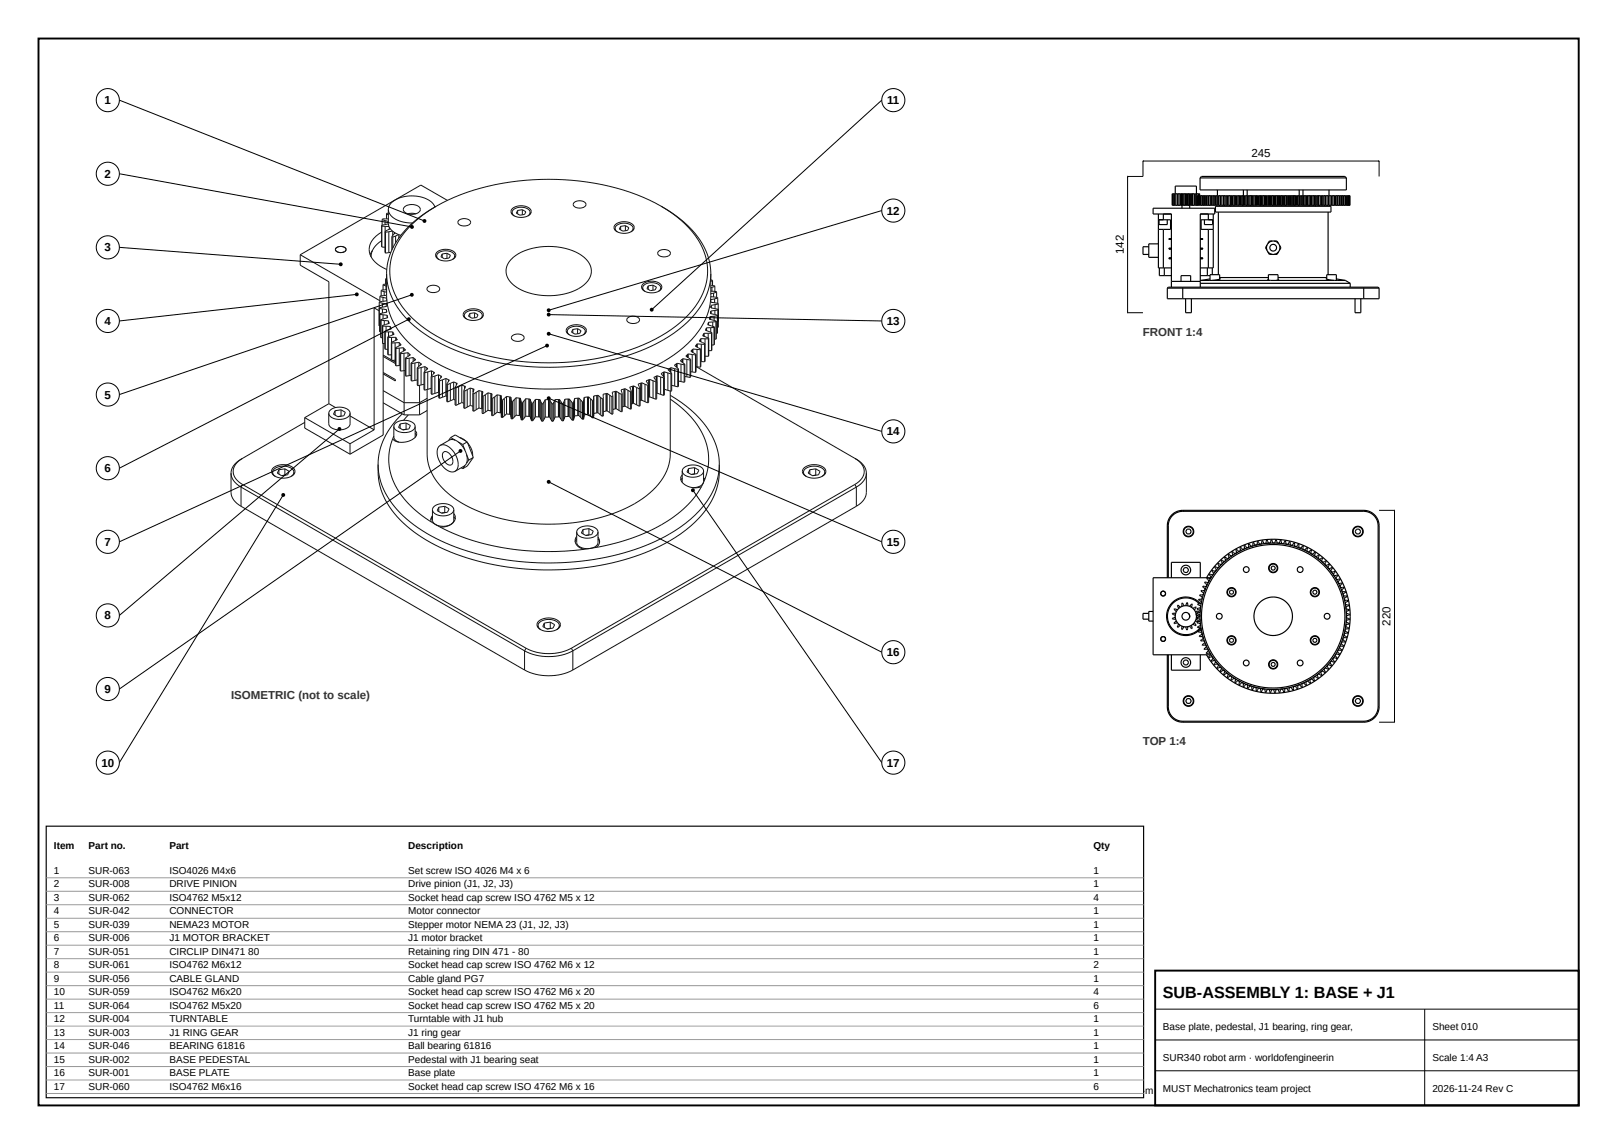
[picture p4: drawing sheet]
<svg xmlns="http://www.w3.org/2000/svg" width="420mm" height="297mm" viewBox="0 0 420 297" stroke-linecap="round" stroke-linejoin="round" font-family="sans-serif">
<defs><g id="words">
<text font-size="4.2" x="302" y="259">SUB-ASSEMBLY 1: BASE + J1</text>
<g font-size="3">
<text x="27.2" y="27.1">1</text>
<text x="230.4" y="27.1">11</text>
<text x="325" y="40.8">245</text>
<text x="27.2" y="46.2">2</text>
<text x="230.3" y="55.7">12</text>
<text x="27.2" y="65.3">3</text>
<text x="291.8" y="66" transform="rotate(-90 291.8 66)">142</text>
<text x="27.2" y="84.4">4</text>
<text x="230.3" y="84.4">13</text>
<text x="27.2" y="103.5">5</text>
<text x="230.3" y="113">14</text>
<text x="27.2" y="122.6">6</text>
<text x="27.2" y="141.7">7</text>
<text x="230.3" y="141.7">15</text>
<text x="27.2" y="160.8">8</text>
<text x="361.2" y="162.5" transform="rotate(-90 361.2 162.5)">220</text>
<text x="230.3" y="170.4">16</text>
<text x="27.2" y="179.9">9</text>
<text x="26.3" y="199">10</text>
<text x="230.3" y="199">17</text>
</g>
<g font-size="3" fill="#333">
<text x="296.8" y="87.2">FRONT 1:4</text>
<text x="60" y="181.4">ISOMETRIC (not to scale)</text>
<text x="296.8" y="193.5">TOP 1:4</text>
</g>
<g font-size="2.6">
<text x="14" y="220.5">Item</text>
<text x="23" y="220.5">Part no.</text>
<text x="44" y="220.5">Part</text>
<text x="106" y="220.5">Description</text>
<text x="284" y="220.5">Qty</text>
<text x="14" y="226.9">1</text>
<text x="23" y="226.9">SUR-063</text>
<text x="44" y="226.9">ISO4026 M4x6</text>
<text x="106" y="226.9">Set screw ISO 4026 M4 x 6</text>
<text x="284" y="226.9">1</text>
<text x="14" y="230.4">2</text>
<text x="14" y="233.9">3</text>
<text x="23" y="230.4">SUR-008</text>
<text x="23" y="233.9">SUR-062</text>
<text x="44" y="230.4">DRIVE PINION</text>
<text x="44" y="233.9">ISO4762 M5x12</text>
<text x="106" y="230.4">Drive pinion (J1, J2, J3)</text>
<text x="106" y="233.9">Socket head cap screw ISO 4762 M5 x 12</text>
<text x="284" y="230.4">1</text>
<text x="284" y="233.9">4</text>
<text x="14" y="237.4">4</text>
<text x="23" y="237.4">SUR-042</text>
<text x="44" y="237.4">CONNECTOR</text>
<text x="106" y="237.4">Motor connector</text>
<text x="284" y="237.4">1</text>
<text x="14" y="240.9">5</text>
<text x="14" y="244.4">6</text>
<text x="23" y="240.9">SUR-039</text>
<text x="23" y="244.4">SUR-006</text>
<text x="44" y="240.9">NEMA23 MOTOR</text>
<text x="44" y="244.4">J1 MOTOR BRACKET</text>
<text x="106" y="240.9">Stepper motor NEMA 23 (J1, J2, J3)</text>
<text x="106" y="244.4">J1 motor bracket</text>
<text x="284" y="240.9">1</text>
<text x="284" y="244.4">1</text>
<text x="14" y="247.9">7</text>
<text x="14" y="251.4">8</text>
<text x="23" y="247.9">SUR-051</text>
<text x="23" y="251.4">SUR-061</text>
<text x="44" y="247.9">CIRCLIP DIN471</text>
<text x="44" y="251.4">ISO4762 M6x12</text>
<text x="64.4" y="247.9">80</text>
<text x="106" y="247.9">Retaining ring DIN 471 - 80</text>
<text x="106" y="251.4">Socket head cap screw ISO 4762 M6 x 12</text>
<text x="284" y="247.9">1</text>
<text x="284" y="251.4">2</text>
<text x="14" y="254.9">9</text>
<text x="23" y="254.9">SUR-056</text>
<text x="44" y="254.9">CABLE GLAND</text>
<text x="106" y="254.9">Cable gland PG7</text>
<text x="284" y="254.9">1</text>
<text x="14" y="258.4">10</text>
<text x="14" y="261.9">11</text>
<text x="23" y="258.4">SUR-059</text>
<text x="23" y="261.9">SUR-064</text>
<text x="44" y="258.4">ISO4762 M6x20</text>
<text x="44" y="261.9">ISO4762 M5x20</text>
<text x="106" y="258.4">Socket head cap screw ISO 4762 M6 x 20</text>
<text x="106" y="261.9">Socket head cap screw ISO 4762 M5 x 20</text>
<text x="284" y="258.4">4</text>
<text x="284" y="261.9">6</text>
<text x="14" y="265.4">12</text>
<text x="14" y="268.9">13</text>
<text x="23" y="265.4">SUR-004</text>
<text x="23" y="268.9">SUR-003</text>
<text x="44" y="265.4">TURNTABLE</text>
<text x="44" y="268.9">J1 RING GEAR</text>
<text x="106" y="265.4">Turntable with J1 hub</text>
<text x="106" y="268.9">J1 ring gear</text>
<text x="284" y="265.4">1</text>
<text x="284" y="268.9">1</text>
<text x="302" y="267.5">Base plate, pedestal, J1 bearing, ring gear,</text>
<text x="372" y="267.5">Sheet 010</text>
<text x="14" y="272.4">14</text>
<text x="14" y="275.9">15</text>
<text x="23" y="272.4">SUR-046</text>
<text x="23" y="275.9">SUR-002</text>
<text x="44" y="272.4">BEARING 61816</text>
<text x="44" y="275.9">BASE PEDESTAL</text>
<text x="106" y="272.4">Ball bearing 61816</text>
<text x="106" y="275.9">Pedestal with J1 bearing seat</text>
<text x="284" y="272.4">1</text>
<text x="284" y="275.9">1</text>
<text x="302" y="275.5">SUR340 robot arm · worldofengineerin</text>
<text x="372" y="275.5">Scale 1:4 A3</text>
<text x="14" y="279.4">16</text>
<text x="23" y="279.4">SUR-001</text>
<text x="44" y="279.4">BASE PLATE</text>
<text x="106" y="279.4">Base plate</text>
<text x="284" y="279.4">1</text>
<text x="14" y="282.9">17</text>
<text x="23" y="282.9">SUR-060</text>
<text x="44" y="282.9">ISO4762 M6x16</text>
<text x="106" y="282.9">Socket head cap screw ISO 4762 M6 x 16</text>
<text x="230" y="284">Units mm · First-angle projection (ISO 128-30) · ISO 2768-</text>
<text x="284" y="282.9">6</text>
<text x="297.4" y="284">m</text>
<text x="302" y="283.5">MUST Mechatronics team project</text>
<text x="372" y="283.5">2026-11-24 Rev C</text>
</g>
</g></defs>
<path d="M10 10h400v277h-400zM300 252h110v35h-110z" fill="none" stroke="#000" stroke-width=".5"/>
<path d="M31 26l79.2 31.4M358.2 45.8v-4h-61.4v4h-4v35.4h4M358.2 132.5h4v55h-4M300 262h110M300 270h110M300 278h110M370 262v25" fill="none" stroke="#000" stroke-width=".26"/>
<g fill="none" stroke="#111" stroke-width=".26">
<path d="M99.1 58.5l.1 5.6M99.1 58.5l.1 .2M99.2 58.7v5.4M99.2 58.7l.8 .1M99.2 57v1.5M99.2 57l.8 .3M100 57.3v1M100 57.3l.9 .2M100 58.8v1.3M100 58.8h1M100.4 55.5v1.3M100.4 55.5l.5 .3"/>
<path d="M100.9 54.4a4.2 4.2 0 0 0 3.8 3.3l2.4 .2M100.9 56.8h-1.6l-.1 .2M100.9 55.4l-.5 .1M100.9 54.4v3.7M100.9 58.1l.1 .7M100.9 58.1l-1.8 .4M101 58.8l.4 .6M101.1 59v.5M101.3 59.3v.1M101.4 59.4l.5 .6M101.4 59.4l-1.4 .7M101.9 60l.7 .5"/>
<path d="M101.9 60l-.9 .2M105.1 53.7a2.93 2.93 0 0 1 4 .4 1.48 1.48 0 0 1-1.7 1.5 2.25 2.25 0 0 1-2.7-1.2zM105.9 55.5l1-.1 1.1 .1M112.9 53.7a6 6 0 0 0-5.9-2.8 6.6 6.6 0 0 0-5.9 2.5l-.2 1M113.3 53.5a25.4 25.4 0 0 0-11.6 11.7l-.5 1.1a14.3 14.3 0 0 0-.8 4.8M113.3 53.5a23.5 23.5 0 0 0-11.1 11.7 14.8 14.8 0 0 0 3 15.4 38.5 38.5 0 0 0 19.7 11.3 66.9 66.9 0 0 0 43.8-3.1 28.3 28.3 0 0 0 13.3-11.5 14.8 14.8 0 0 0-2.2-17.1l-1.9-2.1-2.3-1.9-3.9-2.7M113.3 53.5a61.9 61.9 0 0 1 35.3-6.7 57.1 57.1 0 0 1 23.1 6.7M116.2 52l-6.9-3.9-31.3 18M119.2 57.2a2.07 2.07 0 0 1 3 .5 1.92 1.92 0 0 1-3.3 0zM133 55.2a2.6 2.6 0 0 1 3.6-1.2l.7 .4 .4 .8M133 55.2l.1 .4 .5 .5M133 55.2v.4"/>
<path d="M133.1 54.1a3.3 3.3 0 0 1 4.8 .7 1.61 1.61 0 0 1-1.7 1.6 3 3 0 0 1-3.5-1.2v-.6zM134.4 54.6v.9M135.7 54.4l.9 .6-.4 .7-1.2 .2-.9-.5 .3-.8M135.7 54.4l-1.3 .2M135.7 54.4v1.4M137.7 55.2l-.2 .4-.4 .5M137.7 55.2v.4M149.1 52.6a2.06 2.06 0 0 1 3.1 .5 1.92 1.92 0 0 1-3.3 0zM159.7 59.3a2.61 2.61 0 0 1 3.7-1.1l.6 .3 .4 .8M159.7 59.3l.2 .5 .4 .4M159.7 59.3v.5M159.9 58.2a3.3 3.3 0 0 1 4.8 .7 1.59 1.59 0 0 1-1.7 1.6 3 3 0 0 1-3.5-1.2v-.5z"/>
<path d="M161.2 58.8v.9M162.4 58.6l.9 .5-.3 .7-1.3 .2-.9-.5 .4-.7M162.4 58.6l-1.2 .2M162.4 58.6v1.3M164.4 59.3l-.1 .5-.5 .4M164.4 59.3v.5M171.7 53.5a25.4 25.4 0 0 1 11.6 11.7l.5 1.1a14.3 14.3 0 0 1 .8 4.8M78 66.1v2.8l7.4 4.2v31.7M78 66.1l20.7 12M87.3 64.3a1.73 1.73 0 0 1 2.6 .5 1.59 1.59 0 0 1-2.8 0zM96.7 65.1l-.6 1M98.5 78.5l1.8 .4v.7l-1.8 .3v.2l.8 .1"/>
<path d="M98.5 78.5v6.1M98.7 77l.8 .2M98.7 77v1.3M99 75.5l.8 .2M99 75.5v1.3M99.1 60.3a5.1 5.1 0 0 0-3.2 5.2 6.9 6.9 0 0 0 4.5 4.5M99.1 62.5a4.8 4.8 0 0 0-2.7 4.2M99.2 64.1l.8 .1M99.3 78.7v1M99.5 77.2l.9 .2M99.5 77.2v1M99.5 74l.7 .2"/>
<path d="M99.5 74v1.3M99.8 75.7l.6 .2M99.8 75.7v1M100 60.1v5.4l.1 .2M100 60.1l.1 .2M100.1 60.3v5.4M100.1 72.5v1.3M100.1 72.5l.3 .1M100.2 74.2l.2 .1M100.2 74.2v1M100.4 71.1a18.1 18.1 0 0 0 7.1 13.5 49.6 49.6 0 0 0 26.3 10.2 65.2 65.2 0 0 0 37.3-5.9 25.6 25.6 0 0 0 12.2-11.9l.5-1.2a14.3 14.3 0 0 0 .8-4.7M100.4 71.1v5.6"/>
<path d="M100.4 76.7l-1.7 .1v.2M100.4 75.2l-1.4 .1v.2M100.4 73.8h-.9v.2M100.4 72.3l-.3 .2M100.4 77.7v.4l-1.9 .3v.1M101 65.6l-.9 .1M101 60.2v5.4M101 60.2l-.9 .1M101.5 65.5l-.5 .1M101.8 61.4v3.5M101.8 61.4l.2 .2M102 60.1v1"/>
<path d="M102 61.6v2.8M102.5 60.4v.2M102.6 60.5l.9 .4M102.6 60.5l-.8 .9M102.7 61.3v1.8M102.7 61.3l-.7 .3M103.5 60.9l-.8 .4M103.5 60.9l.6 .2M103.6 60.9v.9M111.2 74.5a2.06 2.06 0 0 1 3 .5 1.91 1.91 0 0 1-3.3 0zM113.4 66.5a2.23 2.23 0 0 1 2.8-1.4 1.77 1.77 0 0 1 1.9 1.4M113.4 66.5l.1 .5 .5 .4"/>
<path d="M113.4 66.5v.4M113.6 65.4a3.5 3.5 0 0 1 4.7 .5 1.38 1.38 0 0 1-1.3 1.7 3.3 3.3 0 0 1-3.9-1.1l.1-.6zM114.8 65.9v1M116.1 65.8l-1.3 .1M116.1 65.8l.9 .5-.4 .7-1.2 .2-.9-.5 .3-.8M116.1 65.8v1.3M118.1 66.5l-.2 .5-.4 .4M118.1 66.5v.4M132.7 67.4a14.6 14.6 0 0 1 12-3.3 10.9 10.9 0 0 1 8.2 4.1 4.2 4.2 0 0 1-1.2 5.7 16.3 16.3 0 0 1-18.4 0 4.2 4.2 0 0 1-.6-6.5zM166.9 74.7a2.6 2.6 0 0 1 3.7-1.1l.8 .6 .2 .5M166.9 74.7l.1 .5 .5 .4M166.9 74.7v.5"/>
<path d="M167.1 73.7a3.5 3.5 0 0 1 4.7 .5 1.38 1.38 0 0 1-1.3 1.7 3.3 3.3 0 0 1-3.9-1.2l.1-.5zM168.3 74.2v.9M169.6 74v1.3M169.6 74l.9 .5-.3 .8-1.3 .2-.9-.6 .3-.7M169.6 74l-1.3 .2M171.1 65.2a2.05 2.05 0 0 1 3 .5 1.91 1.91 0 0 1-3.3 0zM171.6 74.7l-.2 .5-.4 .4M171.6 74.7v.5M184.6 77.9v.1M184.6 78v.5l1.9 .3v.1M184.6 71.1v5.6a17.7 17.7 0 0 1-7.1 13.5 49.5 49.5 0 0 1-25.3 10.2 66.1 66.1 0 0 1-37.6-5.5 26.5 26.5 0 0 1-13.2-12.9l-.7-2.6-.3-2.7M184.6 77l1.8 .2v.2"/>
<path d="M184.6 74.1l1 .1v.2M184.6 75.6l1.5 .1v.2M184.6 72.7l.4 .2M184.7 79.9l1 .2M184.7 79.4v.5M184.9 74.6l-.3 .1M184.9 74.6v1M185 72.9l-.4 .1M185 72.9v1.3M185.3 76.1l-.7 .2M185.3 76.1v1M185.6 77.6l-1 .2v.1"/>
<path d="M185.6 77.6v1M185.6 74.4l-.7 .2M185.6 74.4v1.3M185.7 79.1l-1 .2v.6M185.7 79.1v1M186.1 75.9l-.8 .2M186.1 75.9v1.3M186.4 77.4l-.8 .2M186.4 77.4v1.3M186.5 78.9v6.1M186.5 78.9l-.8 .2M98.5 80.7l-1.3-.8v31.7"/>
<path d="M98.5 84.4v.2M98.5 84.6h.1M98.6 86v.1M98.6 81.4v.2l.9 .1M98.6 81.4v4.7M98.6 86.1l.3 .1M98.9 83v4.7M98.9 83v.1M98.9 87.7h.4M98.9 83.1l.9 .1M98.9 83.1v4.6M99.3 80.2l1.1 .2"/>
<path d="M99.3 80.2v1.1M99.3 84.5l.1 4.7M99.3 84.5l.1 .1M99.4 89.2h.5M99.4 84.6l.9 .1M99.4 84.6v4.6M99.5 81.7l1 .1M99.5 81.7v1.1M99.5 89.2v23.7l-8.6 5M99.5 92.2l2.1 1.2M99.5 96.7l3.2 1.8v.4l-3.2-1.8M99.5 92.5l3.2 1.9"/>
<path d="M99.8 83.2l1.1 .1M99.8 83.2v1.1M99.9 86l.1 4.7M99.9 86l.1 .1M100 86.1v4.6M100 90.7h.7M100 86.1l.9 .1M100.3 84.7h1M100.3 84.7v1.2M100.4 80.4v.6M100.4 80.4v.6l-1.8 .4M100.5 81.8l.1 .7"/>
<path d="M100.5 81.8v.7M100.6 82.4l.1 .1-1.8 .5M100.7 87.4l.1 4.7M100.7 87.4l.1 .2M100.8 87.6v4.5M100.9 83.3l.1 .5M100.9 83.3v.7M100.9 86.2h1.1M100.9 86.2v1.2M101 83.8l.1 .2-1.8 .5M101 83.8v.2M101.3 84.7v.8"/>
<path d="M101.3 84.7l.2 .5M101.5 85.2h.1M101.5 85.2v.2M101.6 85.2v.2l-1.7 .6M101.6 93.4l.1 .2M101.6 92.1h-.8M101.6 88.9l.1 .1M101.6 88.9v4.5M101.7 87.6h-.9M101.7 87.6v1.3M101.7 89v4.6M101.9 93.6l.8 .4"/>
<path d="M102 86.2v.7M102 86.2l.2 .5M102.2 86.6v.2M102.2 86.7l.1 .1-1.6 .6M102.6 93.5h.1M102.6 93.5l-.9 .1M102.6 89h-.9M102.6 89v4.5M102.7 90.3l.1 4.7M102.7 90.3l.1 .2M102.8 87.6l.3 .4M102.8 87.6h-1.1"/>
<path d="M102.8 87.6v.8M102.8 90.5v4.5M103.1 88v.1M103.1 88v.2M103.1 88.1l.1 .1-1.6 .7M103.7 94.9l-.9 .1M103.7 88.9l.3 .5M103.7 88.9l-1.1 .1M103.7 88.9v.9M103.7 90.4v4.5M103.9 91.7v4.5l.1 .1M103.9 94.9h-.2"/>
<path d="M103.9 91.7l.1 .1M104 89.4h.1M104 89.4v.2M104 89.4l.1 .1-1.4 .8M104 91.8v4.5M104.8 90.3l.3 .4M104.8 90.3l-2 .2M104.8 90.3v.9M104.9 91.7v16M104.9 91.7l-.9 .1M105.1 90.7l.2 .2-1.4 .8M105.1 90.7v.2"/>
<path d="M105.3 93v4.5l.1 .2M105.3 96.2l-1.3 .1M105.3 93l.1 .1M105.4 93.1v4.6M106 91.6l.4 .4M106 91.6l-1.1 .1M106 91.6v.9M106.3 97.5l-.9 .2M106.3 93l-.9 .1M106.3 93v4.5M106.4 92v.2M106.4 92l.1 .1-1.2 .9"/>
<path d="M106.7 94.3v4.5l.2 .1M106.7 97.4l-.4 .1M106.7 94.3l.2 .1M106.9 94.4v4.5M107.3 92.8l.6 .6-1.2 .9M107.3 92.8l-1 .2M107.3 92.8v1M107.7 98.8l-.8 .1M107.7 94.2l-.8 .2M107.7 94.2v4.6M107.8 93.2h.1M107.8 93.2v.3"/>
<path d="M108.4 95.5v4.5l.1 .1M108.4 98.6l-.7 .2M108.4 95.5l.1 .1M108.5 95.6v4.5M108.8 94l.5 .4M108.8 94l-1.1 .2M108.8 94v1.1M109.3 94.4h.1M109.3 94.4v.3M109.3 94.4l.2 .1-1.1 1M109.4 99.9l-.9 .2M109.4 95.4l-.9 .2"/>
<path d="M109.4 95.4v4.5M110.1 96.6v4.6l.2 .1M110.1 99.8l-.7 .1M110.1 96.6l.2 .2M110.3 96.8v4.5M110.3 95.2l.6 .4M110.3 95.2l-.9 .2M110.3 95.2v1.2M110.9 95.6h.1M110.9 95.6v.2M110.9 95.6l.2 .1-1 .9M111.1 96.5l-.8 .3"/>
<path d="M111.1 96.5v4.6M112 97.7v4.6l.2 .1M112 97.7l.2 .2M112.1 96.3l.6 .3M112.1 96.3l-1 .2M112.1 96.3v1.3M112.2 97.9v4.5M112.7 96.6h.1M112.7 96.6v.4M112.7 96.6l.2 .1-.9 1M112.7 96.6v.3M112.9 97.6l-.7 .3"/>
<path d="M112.9 97.6v4.5M113.9 97.3l.6 .3M113.9 97.3l-1 .3M113.9 97.3v4.5M113.9 98.8v4.5l.3 .1M113.9 98.8l.3 .1M114.2 98.9v4.5M114.5 97.6h.1M114.5 97.6v.4M114.5 97.6l.2 .1-.8 1.1M114.9 98.6v4.5M115.8 98.3l.7 .3"/>
<path d="M115.8 98.3l-1.6 .6M115.8 98.3v4.5M116 99.7v4.6l.2 .1M116 99.7l.2 .1M116.2 99.8v4.6M116.5 98.6h.1M116.5 98.6v.4M116.5 98.6l.2 .1-.7 1M117 99.5l-.8 .3M117 99.5v4.6M117.8 99.2l.7 .2M117.8 99.2l-.8 .3"/>
<path d="M117.8 99.2v4.5M118.5 99.4v.1M118.5 99.4v.6M118.5 99.5h.3l-.6 1.1M118.5 99.5v.4M119.9 100l.8 .2M119.9 100l-.8 .4M119.9 100v4.5M120.6 81.9a2.61 2.61 0 0 1 3.6-1.1l.9 .6 .2 .5M120.6 81.9l.1 .5 .5 .4M120.6 81.9v.5M120.7 80.8a3.5 3.5 0 0 1 4.8 .6 1.39 1.39 0 0 1-1.3 1.6 3.2 3.2 0 0 1-3.9-1.1v-.5z"/>
<path d="M122 81.4v.9M123.2 81.2l-1.2 .2M123.2 81.2l.9 .5-.3 .7-1.2 .2-.9-.5 .3-.7M123.2 81.2v1.3M125.3 81.9l-.2 .5-.4 .4M125.3 81.9v.5M133.1 87.1a2.06 2.06 0 0 1 3 .6 1.92 1.92 0 0 1-3.3 0zM147.3 86a2.62 2.62 0 0 1 3.7-1.1l.6 .4 .4 .7M147.3 86l.2 .5 .4 .4M147.3 86v.5M147.5 85a3.3 3.3 0 0 1 4.8 .7 1.62 1.62 0 0 1-1.8 1.5 3 3 0 0 1-3.4-1.2v-.5zM148.8 85.5v.9"/>
<path d="M150 85.3l.9 .6-.3 .7-1.3 .2-.9-.6 .4-.7M150 85.3l-1.2 .2M150 85.3v1.4M152 86l-.1 .5-.5 .4M152 86v.5M163 82.5a2.07 2.07 0 0 1 3.1 .5 1.92 1.92 0 0 1-3.3 0zM166.4 99.5l-.7 .2 .5 1.1M166.4 99.5v4.5M166.4 99.5h.1M166.7 99.4l.8 .4M166.7 99.4l-.3 .1M166.7 99.4v4.5"/>
<path d="M167.5 99.8l.7 .3M167.5 99.8v4.5M168.4 100v4.5l-.2 .1M168.4 100l-.2 .1M168.5 98.6l-.7 .3 .6 1.1M168.5 98.6v4.5M168.7 98.5l.9 .3M168.7 98.5l-.2 .1M168.7 98.5v4.5M169.6 98.8l.7 .3M169.6 98.8v4.6M170.3 99.1v4.5"/>
<path d="M170.4 97.7l-.6 .3 .7 1M170.5 97.6l-.1 .1M170.5 97.6v1.3M170.5 99v4.5l-.2 .1M170.5 99l-.2 .1M170.6 97.5l1 .4M170.6 97.5l-.1 .1M170.6 97.5v4.6M171.6 97.9l.7 .2M171.6 97.9v4.5M172.3 96.6v1.1M172.3 96.6l-.6 .4 .8 1"/>
<path d="M172.3 98.1v4.5M172.5 96.5v1.4M172.5 96.5l-.2 .1M172.5 96.5l.9 .3M172.5 98v4.5l-.2 .1M172.5 98l-.2 .1M173.4 96.8v4.5M173.4 96.8l.8 .2M174 95.6l-.5 .3 .9 1M174.1 95.6h-.1M174.1 95.6v.9M174.2 95.5l-.1 .1"/>
<path d="M174.2 95.5l1 .2M174.2 95.5v1.2M174.2 97v4.6M174.4 96.9v4.5l-.2 .2M174.4 96.9l-.2 .1M175.2 95.7l.8 .2M175.2 95.7v4.5M175.7 94.4l-.6 .4 1.1 1M175.7 94.4h.1M175.7 94.4v.9M175.8 94.3l-.1 .1M175.8 94.3l1.1 .2"/>
<path d="M175.8 94.3v1.2M176 95.9v4.5M176.2 95.8v4.5l-.2 .1M176.2 98.9l.7 .2M176.2 95.8l-.2 .1M176.9 99.1l.8 .1M176.9 94.5l.8 .2M176.9 94.5v4.6M177.2 93.3v.8M177.3 94.2l.6 .4M177.3 93.1l-.6 .6 .6 .5M177.3 93.1l1.1 .2"/>
<path d="M177.3 93.1v1.1M177.7 94.7v4.5M177.9 94.6v4.5l-.2 .1M177.9 97.7l.5 .1M177.9 94.6l-.2 .1M178.4 97.8l.8 .2M178.4 93.3l.8 .2M178.4 93.3v4.5M178.6 92l-.5 .5 1.3 .8M178.6 92v.8M178.6 92h.1M178.7 91.9l-.1 .1"/>
<path d="M178.7 91.9l1.1 .1M178.7 91.9v1M179.2 93.5v4.5M179.4 93.3v4.5l-.2 .2M179.4 96.5l.4 .1M179.4 93.3l-.2 .2M179.8 96.6l.8 .1M179.8 92l.8 .1M179.8 92v4.6M179.8 90.7l-.4 .5 1.4 .8M179.8 90.7h.1M179.8 90.7v.7"/>
<path d="M180 90.6l-.2 .1M180 90.6l1 .1M180 90.6v.9M180.6 92.1v4.6M180.8 92v4.5l-.2 .2M180.8 95.2h.2M180.8 92l-.2 .1M180.8 95.2l41.2 23.8M180.9 89.4l-.3 .5 1.4 .7M180.9 89.4h.1M180.9 89.4v.7M181 95.2l.9 .1"/>
<path d="M181 90.7l.9 .1M181 90.7v4.5M181.1 89.3l-.2 .1M181.1 89.3l1 .1M181.1 89.3v.8M181.9 90.8v4.5M181.9 88.1l-.3 .4 1.5 .7-.1 .2M181.9 88.1h.1M181.9 88.1v.6M182 90.6l-.1 4.7M182 93.9h.1M182 90.6l-.1 .2"/>
<path d="M182 87.9l-.1 .2M182 87.9l1.1 .1M182 87.9v.8M182.1 93.9h.9M182.1 89.4h.9M182.1 89.4v4.5M182.7 86.7l-.2 .5 1.6 .6M182.8 86.7h-.1M182.8 86.7v.6M182.8 86.5v.2M182.8 86.5h1.1M182.8 86.5v.8"/>
<path d="M183 89.4v4.5M183.1 88l-.1 5.9M183.1 88h.9M183.1 92.5h.9M183.4 85.3l-.2 .4 1.7 .6M183.4 85.2v.6M183.5 85.1l-.1 .1M183.5 85.1v.7M183.9 86.5v1.2M184 83.8l-.2 .5 1.7 .6M184 88v4.5M184 83.8h.1"/>
<path d="M184 83.7v.1M184 83.7v.7M184.1 87.8l-.1 4.7M184.1 87.8l-.1 .2M184.4 82.2l-.2 .7 1.8 .4M184.4 82.2v.7M184.6 85.1h-1.1M184.6 85.1v1.1M184.6 80.7l-.1 .7 1.8 .4M184.6 80.7v.7M184.8 91h-.7M184.8 86.5h-.9"/>
<path d="M184.8 86.5v4.5M184.9 86.3l-.1 4.7M184.9 86.3l-.1 .2M185.1 83.6l-1.1 .1M185.1 83.6v1.1M185.4 89.5l-.5 .1M185.4 85l-.8 .1M185.4 85v4.5M185.5 82.1l-1.1 .1M185.5 82.1v1.1M185.5 84.9l-.1 4.6M185.5 84.9l-.1 .1"/>
<path d="M185.7 80.6l-1.1 .1M185.7 80.6v1.1M185.7 80.1l.8 .2v.2M186 88l-.5 .1M186 83.5l-.9 .1M186 83.5v4.5M186 83.3v4.7M186 83.3v.2M186.3 86.5l-.3 .1M186.3 86.3v.2M186.3 81.8v.2l-.8 .1M186.3 81.8v4.7"/>
<path d="M186.5 85h-.2M186.5 80.5l-.8 .1M186.5 80.5v4.5M186.5 83.4v.1M63 119a4.9 4.9 0 0 0-3 3.8M63 119a3.6 3.6 0 0 0-2.1 4.8l1 1.2 1.1 .8M79.1 109.7l-16.1 9.3M79.1 108.4v2.7l11.8 6.8M79.1 108.4l11.8 6.8M85.4 107.3v2.7a2.85 2.85 0 0 0 3.7 1.5 1.82 1.82 0 0 0 1.8-1.5v-2.7M85.4 107.3a2.84 2.84 0 0 0 3.7 1.5 1.82 1.82 0 0 0 1.8-1.5M85.4 107.3a1.99 1.99 0 0 1 2.2-1.6 2.73 2.73 0 0 1 3.3 1.4v.2"/>
<path d="M85.4 104.8l1.7 1M85.4 104.8l-6.3 3.6M87 106.6l-.4 .9 1.1 .7M87 106.6v1.2M88.6 106.4l1.1 .7-.4 .8-1.6 .3M88.6 106.4l-1.6 .2M88.6 106.4v1.6M88.6 108h.1M88.6 108l-.9 .2M90.9 115.2v2.7M90.9 108l6.3 3.6M97.2 111.6l-6.3 3.6"/>
<path d="M99.5 101.4l5.4 3.1h4.1l1.9-1.1M99.5 104.6l5.4 3.1M102 113.9a15.5 15.5 0 0 0 4.1 16.9 30.3 30.3 0 0 0 5.9 4.7M102.3 110.7v2.7a1.68 1.68 0 0 0 1.3 1.4M102.3 110.7a2.83 2.83 0 0 0 3.7 1.5 1.85 1.85 0 0 0 1.8-1.5M102.3 110.7a1.96 1.96 0 0 1 2.2-1.6 2.76 2.76 0 0 1 3.3 1.5v.1M102.3 113.2l-.3 .7M103.9 110.1v1.1M104.5 107.4a18.4 18.4 0 0 0-6.3 13.2M104.9 107.7h4.1M105.5 109.8l1.1 .7-.4 .9-1.6 .2-1.1-.7 .4-.8M105.5 109.8l-1.6 .3"/>
<path d="M105.5 109.8v1.7M105.5 111.5h.1M105.5 111.5l-.9 .1M106 107.7l-1.2 1.4M107.8 112.5l.3 .5M107.8 111.8a1.32 1.32 0 0 1-.7 2.3 4.3 4.3 0 0 1-5.1-.2M107.8 110.7v2.8M109 100v7.7M110.9 101.1v16.8a14.3 14.3 0 0 0 6.7 11.2 42.9 42.9 0 0 0 25.3 7 42.5 42.5 0 0 0 25-7.4 14.2 14.2 0 0 0 6.2-10.8v-16.4M110.9 106.6l-1.9 1.1M111.1 101.1l-.8 .2M112 100.8l-.9 .3"/>
<path d="M112.9 102.1l-.7 .3M113.9 101.8v.1M113.9 101.8l-1 .3M114.3 115.6a3.2 3.2 0 0 1 3.7 1.9 3.9 3.9 0 0 1 .5 4.6l-.3 .3M114.3 115.6a3 3 0 0 0-.3 3.8 4 4 0 0 0 4 3h.2M114.9 103.1l-.7 .3M115.1 117.5a1.55 1.55 0 0 1 2.2 1 1.5 1.5 0 0 1-.3 2.2 2.45 2.45 0 0 1-1.9-3.2zM115.8 102.8l.2 .1M115.8 102.8l-.9 .3M117 104.1l-.8 .3M117 113.6l1.2-.7 3.1 1.8M117 113.6l1.2 .7"/>
<path d="M117 113.6l-.5 .8M117.8 103.7l.4 .1M117.8 103.7l-.8 .4M118.2 100.6v4.5l.2 .1M118.2 100.6l.2 .1M118.2 114.3l.8 .4M118.2 114.3l-.8-.2-.6 .1-2.5 1.4M118.4 100.7v4.5M119 114.7l1 1 .8 1.2M119 114.7l1.2 .7M119.1 104.9l-.7 .3M119.1 100.4l-.7 .3"/>
<path d="M119.1 100.4v4.5M119.4 113.6l1.6 .9M119.9 104.5l.5 .2M119.9 104.5l-.8 .4M120.2 115.4l.6 1.5M120.4 101.4v4.5l.3 .1M120.4 101.4l.3 .1M120.7 100.2v.1M120.7 100.2v.7M120.7 100.3h.2l-.5 1.1M120.7 100.3v.5M120.7 101.5v4.5"/>
<path d="M120.8 116.9l.3 1M121.1 117.9l.2 1.3-.2 1.1M121.1 117.9l.6 1.5M121.3 105.7l-.6 .3M121.3 101.2l-.6 .3M121.3 101.2v4.5M121.3 114.7l-1.1 .7M121.3 114.7l1.6 4.1M121.4 115a4.7 4.7 0 0 1 1.3 3.3M121.7 119.4l-.6 .9M122.1 105.3l.7 .2M122.1 105.3l-.8 .4"/>
<path d="M122.1 100.7l.8 .3M122.1 100.7l-.8 .5M122.1 100.7v4.6M122.8 102.2v4.5l.2 .1M122.8 102.2h.2M122.9 101h.1M122.9 101v.8M122.9 101h.2l-.3 1.2M122.9 118.8l-1.2 .6M122.9 118.8l-1.6 2.2-1.1 .7M123 102.2v4.6M123.7 106.4l-.7 .4"/>
<path d="M123.7 101.9l-.7 .3M123.7 101.9v4.5M124.4 105.9l.8 .2M124.4 105.9l-.7 .5M124.4 101.4l.8 .2M124.4 101.4l-.7 .5M124.4 101.4v4.5M125.2 101.6v5.7l.3 .1M125.2 101.6h.1M125.2 106.1h.1M125.2 101.6l.2 .1-.2 1.1 .3 .1M125.5 102.9v4.5"/>
<path d="M126 107l-.5 .4M126 102.5l-.5 .4M126 102.5v4.5M126.7 106.5l.8 .2M126.7 106.5l-.7 .5M126.7 102l.8 .2M126.7 102l-.7 .5M126.7 102v4.5M127.5 106.7h.1M127.5 102.2h.1M127.5 102.2v4.5M127.5 106.7h.2"/>
<path d="M127.5 102.2h.3l-.1 1.2M127.7 103.4v4.5h.3M127.7 103.4h.3M128 103.4v4.5M128.5 107.5l-.5 .4M128.5 103l-.5 .4M128.5 103v4.5M129.1 107l.8 .2M129.1 107l-.6 .5M129.1 102.5l.8 .2M129.1 102.5l-.6 .5M129.1 102.5v4.5"/>
<path d="M129.9 107.2h.1M129.9 102.7h.1M129.9 102.7v4.5M129.9 107.2h.3M129.9 102.7h.3v5.7M130.2 103.3v.5M130.2 108.4h.3M130.2 103.8l.3 .1M130.2 103.8v4.6M130.5 103.9v4.5M131 108l-.5 .4M131 103.5v4.5"/>
<path d="M131.5 107.5l.9 .1M131.5 107.5l-.5 .5M131.5 102.9l.9 .2M131.5 102.9l-1 1M131.5 102.9v4.6M132.4 107.6h.1M132.4 103.1h.1M132.4 103.1v4.5M132.4 107.6h.3M132.4 103.1h.3M132.7 107.6v.6M132.7 103.1v.6"/>
<path d="M132.7 103.1v4.5M132.7 108.2l.1 .5M132.7 103.7l.1 .5M132.7 103.7v4.5M132.8 108.7l.3 .1M132.8 104.2l.3 .1M132.8 104.2v4.5M133.1 104.3v4.5M133.5 108.3l-.4 .5M133.5 103.8l-.4 .5M133.5 103.8v4.5M134 107.8l.9 .1"/>
<path d="M134 107.8l-.5 .5M134 103.3l.9 .1M134 103.3l-.5 .5M134 103.3v4.5M134.9 107.9h.1M134.9 103.4h.1M134.9 103.4v4.5M134.9 107.9h.2M134.9 103.4h.2M135.1 107.9l.2 .6M135.1 103.4l.2 .6M135.1 103.4v4.5"/>
<path d="M135.3 108.5l.1 .5M135.3 104l.1 .5M135.3 104v4.5M135.4 109l.3 .1M135.4 104.5h.3M135.4 104.5v4.5M135.7 104.5v4.6M136.1 108.6l-.4 .5M136.1 104.1l-.4 .4M136.1 104.1v4.5M136.5 108l.9 .1M136.5 108l-.4 .6"/>
<path d="M136.5 103.5l1.2 .1M136.5 103.5l-.4 .6M136.5 103.5v4.5M137.4 108.1h.1M137.4 108.1v-4.5v4.5M137.4 108.1h.3M137.7 108.1l.2 .6M137.7 103.6l.2 .6M137.7 103.6v4.5M137.9 108.7l.1 .5M137.9 104.2l.1 .5M137.9 104.2v4.5"/>
<path d="M138 109.2l.3 .1M138 104.7h.3M138 104.7v4.5M138.3 104.7v4.6M138.7 108.8l-.4 .5M138.7 104.3l-.4 .4M138.7 104.3v4.5M139.1 108.2h.8M139.1 108.2l-.4 .6M139.1 103.7h.8M139.1 103.7l-.4 .6M139.1 103.7v4.5"/>
<path d="M139.9 108.2h.1M139.9 103.7h.1M139.9 103.7v4.5M139.9 108.2l.3 .1M139.9 103.7h.3M140.2 108.3l.3 .6M140.2 103.7l.3 .6M140.2 103.7v4.6M140.5 108.9l.2 .4M140.5 104.3l.2 .5M140.5 104.3v4.6M140.7 109.3l.3 .1"/>
<path d="M140.7 104.8h.3M140.7 104.8v4.5M141 104.8v4.6M141.3 108.9l-.3 .5M141.3 104.4l-.3 .4M141.3 104.4v4.5M141.6 108.3h1.1M141.6 108.3l-.3 .6M141.6 103.8h.9M141.6 103.8l-.3 .6M141.6 103.8v4.5M142.5 103.8h.2"/>
<path d="M142.5 103.8v4.5M142.7 108.3l.4 .6M142.7 103.8l.4 .6M142.7 103.8v4.5M143.1 108.9l.2 .5M143.1 104.4l.2 .4M143.1 104.4v4.5M143.3 104.8h.3M143.3 104.8v4.6M143.6 109.4h-.3M143.6 104.8v4.6M143.9 108.9l-.3 .5"/>
<path d="M143.9 104.4l-.3 .4M143.9 104.4v4.5M144.2 108.3l-.3 .6M144.2 103.7l-.3 .7M144.2 103.7v4.6M145 108.2h.1M145 108.2l-.8 .1M145 103.7h-.8M145 103.7h.1M145 103.7v4.5M145.3 108.2l.4 .6M145.3 108.2h-.3"/>
<path d="M145.3 103.7l.4 .6M145.3 103.7h-.3M145.3 103.7v4.5M145.7 108.8l.3 .5M145.7 104.3l.3 .5M145.7 104.3v4.5M146 104.8v4.5M146.3 109.3h-.3M146.3 104.7l-.3 .1M146.3 104.7v4.6M146.5 108.8l-.2 .5M146.5 104.3l-.2 .4"/>
<path d="M146.5 104.3v4.5M146.7 108.2l-.2 .6M146.7 103.6l-.2 .7M146.7 103.6v4.6M147.6 108.1l-.9 .1M147.6 103.6h.1M147.6 103.6h-.9M147.6 108.1h.1M147.6 103.6v4.5M147.8 108.1l.5 .6M147.8 108.1h-.2M147.8 103.6l.5 .5"/>
<path d="M147.8 103.6h-.2M147.8 103.6v4.5M148.3 108.7l.3 .4M148.3 104.1l.3 .5M148.3 104.1v4.6M148.6 104.6v4.5M148.9 109.1h-.3M148.9 104.6h-.3M148.9 104.6v4.5M149.1 108.6l-.2 .5M149.1 104.1l-.2 .5M149.1 104.1v4.5"/>
<path d="M149.2 108l-.1 .6M149.2 103.5l-.1 .6M149.2 103.5v4.5M150.1 107.9l-.9 .1M150.1 103.4h.1M150.1 103.4l-.9 .1M150.1 107.9h.1M150.1 103.4v4.5M150.3 107.9l.5 .5M150.3 107.9h-.2M150.3 103.3l-.2 .1M150.3 103.3l.5 .6"/>
<path d="M150.3 103.3v4.6M150.8 108.4l.5 .5M150.8 103.9l.5 .4M150.8 103.9v4.5M151.3 104.3v4.6M151.6 108.8l-.3 .1M151.6 104.3h-.3M151.6 104.3v4.5M151.6 108.3v.5M151.6 103.8v.5M151.6 103.8v4.5M151.7 107.7l-.1 .6"/>
<path d="M151.7 103.2l-.1 .6M151.7 103.2v4.5M152.6 107.6l-.9 .1M152.6 103.1h.1M152.6 103.1l-.9 .1M152.6 107.6h.1M152.6 103.1v4.5M152.8 107.5l.6 .6M152.8 107.5l-.2 .1M152.8 103l.6 .6M152.8 103l-.2 .1M152.8 103v4.5"/>
<path d="M153.4 108.1l.5 .4M153.4 103.6l.5 .4M153.4 103.6v4.5M153.9 104v4.5M154.1 108.5h-.2M154.1 103.9l-.2 .1M154.1 103.9v4.6M154.2 108l-.1 .5M154.2 102.8l-.1 1.1M154.2 102.8v5.2M155 107.2h.1M155 107.2l-.8 .1v.7"/>
<path d="M155 102.7h.1M155 102.7l-.8 .1M155 102.7v4.5M155.3 107.1l-.3 .1M155.3 107.1l.6 .6M155.3 102.6l-.3 .1M155.3 102.6l.6 .5M155.3 102.6v4.5M155.9 107.7l.5 .4M155.9 103.1l.5 .4M155.9 103.1v4.6M156.4 103.5v4.6"/>
<path d="M156.7 103.5v4.5l-.3 .1M156.7 103.5h-.3M157.4 106.7h.1M157.4 106.7l-.7 .2M157.4 102.2h.1M157.4 102.2l-.8 .2 .1 1.1M157.4 102.2v4.5M157.7 106.7l.7 .4M157.7 106.7h-.3M157.7 102.1l.7 .5M157.7 102.1l-.3 .1M157.7 102.1v4.6"/>
<path d="M158.4 107.1l.5 .4M158.4 102.6l.5 .4M158.4 102.6v4.5M158.9 103v4.5M159.2 102.9v4.6h-.3M159.2 102.9l-.3 .1M159.8 106.1h.1M159.8 106.1l-.6 .2M159.8 101.6l-.8 .2 .2 1.1M159.8 101.6h.1M159.8 101.6v4.5M160 106.1l.7 .5"/>
<path d="M160 106.1h-.2M160 101.6l.7 .4M160 101.6h-.2M160 101.6v4.5M160.7 106.6l.6 .3M160.7 102l.6 .4M160.7 102v4.6M161.3 102.4v4.5M161.6 102.3v4.5l-.3 .1M161.6 102.3l-.3 .1M162.1 105.5l-.5 .1M162.1 101l-.8 .2 .3 1.1"/>
<path d="M162.1 101v4.5M162.1 105.5h.1M162.1 101h.1M162.3 105.4l.8 .5M162.3 105.4l-.2 .1M162.3 100.9l.8 .4M162.3 100.9l-.2 .1M162.3 100.9v4.5M163.1 105.9l.6 .3M163.1 101.3l.6 .4M163.1 101.3v4.6M163.7 101.7v4.5"/>
<path d="M164 101.6v4.5l-.3 .1M164 101.6l-.3 .1M164.3 104.8l-.3 .1M164.3 100.3l-.8 .2 .5 1.1M164.3 100.3v4.5M164.3 104.8h.1M164.3 100.3h.1M164.5 104.7l-.2 .1M164.5 104.7l.8 .4M164.5 100.2l-.2 .1M164.5 100.2l.8 .4M164.5 100.2v4.5"/>
<path d="M165.3 105.1l.7 .3M165.3 100.6l.7 .3M165.3 100.6v4.5M166 100.9v4.5M166.2 100.8v4.6h-.2M166.2 100.8l-.2 .1M166.4 104l-.2 .1M166.4 104h.1M166.7 103.9l.8 .4M166.7 103.9l-.3 .1M167.5 104.3l.7 .3M168.2 100.1v4.5"/>
<path d="M168.5 103.1h-.1M168.5 103.1h.1M168.7 103l.9 .4M168.7 103l-.2 .1M169.6 103.4l.7 .2M170.6 102.1l1 .3M170.6 102.1h-.1M171.6 102.4l.7 .2M172.5 101.1l.9 .2M173.4 101.3l.8 .3M174.1 102.6a25.5 25.5 0 0 1 11.4 11.8 15.3 15.3 0 0 1 1.3 6.2M174.1 103.6a21 21 0 0 1 9.7 13.3 14.1 14.1 0 0 1-.8 7.6"/>
<path d="M174.4 100l.8 .2M175.2 100.2l.8 .2M222 119a3.6 3.6 0 0 1 2.1 4.8l-1.1 1.2-1 .8M222 119a4.9 4.9 0 0 1 3 3.8M60 122.8a4.4 4.4 0 0 0 2.6 3.7M60 122.8v5a4.4 4.4 0 0 0 2.6 3.6M62.6 126.5l73.6 42.5M62.6 131.4l73.6 42.5M62.6 126.5v4.9M63 125.8l73.6 42.5M63 125.8l-.4 .7M70.8 122.6a1.98 1.98 0 0 1 2.2-1.6 2.76 2.76 0 0 1 3.3 1.5v.1"/>
<path d="M70.8 122.6l.2 .6 .5 .5M70.8 122.6v.5M70.9 121.6a4.1 4.1 0 0 1 5.6 .3 1.55 1.55 0 0 1-1.5 2 4 4 0 0 1-4.4-1l-.1-.7zM72.4 122v1.1M74 121.7l1.1 .7-.4 .9-1.6 .2-1.1-.7 .4-.8M74 121.7l-1.6 .3M74 121.7v1.7M74 123.4h.1M74 123.4l-.9 .1M76.3 122.6l-.2 .6-.5 .5M76.3 122.6v.5M98.2 120.6a18.8 18.8 0 0 0 7.4 16 51.6 51.6 0 0 0 26.1 10.6 70 70 0 0 0 39.7-5.4 29.6 29.6 0 0 0 13.2-11.4 17 17 0 0 0 2.2-9.8"/>
<path d="M98.2 120.6a19 19 0 0 0 7.4 14.2 51.6 51.6 0 0 0 26.1 10.6 70 70 0 0 0 39.7-5.5 29.6 29.6 0 0 0 13.2-11.3 16.2 16.2 0 0 0 2.2-8M112 135.5l2.3 1.3M112.3 134.1l-.4 .9M112.3 133.9l-.4 .8 .1 .8M112.3 132.3v2.7a2.7 2.7 0 0 0 3.3 1.6 2.08 2.08 0 0 0 2.2-1.6v-2.7M112.3 132.3a2.7 2.7 0 0 0 3.3 1.6 2.08 2.08 0 0 0 2.2-1.6M112.3 132.3a2 2 0 0 1 2.2-1.5 2.76 2.76 0 0 1 3.3 1.4v.1M113.9 131.7l-.4 .9 1.2 .6M113.9 131.7v1.1M114.3 136.8a63.7 63.7 0 0 0 37.4 5.8M115.5 131.4l-1.6 .3M115.5 131.4l1.1 .7-.4 .9-1.5 .2"/>
<path d="M115.5 131.4v1.7M115.5 133.1h.1M115.5 133.1l-.9 .1M117.8 134.1l.4 .6M117.8 133.3a2.03 2.03 0 0 1-1.3 3.2l-1 .3h-1.2M119.8 121.4l.4 .3M120.8 120.8l-.6 .9M120.8 120.8l-2.6 1.6M121.1 120.3l-.3 .5M149.8 139.9l-.4 .7M149.8 139.3a2 2 0 0 0 1.3 3.1l.6 .2M149.8 138.1v2.7a2.83 2.83 0 0 0 3.7 1.5 1.85 1.85 0 0 0 1.8-1.5v-2.7"/>
<path d="M149.8 138.1a2.7 2.7 0 0 0 3.3 1.6 2.08 2.08 0 0 0 2.2-1.6M149.8 138.1a1.96 1.96 0 0 1 2.2-1.5 2.73 2.73 0 0 1 3.3 1.4v.1M151.4 137.5v1.1M152.9 137.2l1.2 .7-.4 .9-1.6 .2-1.1-.6 .4-.9M152.9 137.2l-1.5 .3M152.9 137.2v1.7M152.9 138.9h.1M152.9 138.9l-.8 .1M155.3 139.9l.4 .8M155.3 139.5a1.76 1.76 0 0 1-.5 2.6M177.2 124.1l-.4 .5M177.2 123.3a1.52 1.52 0 0 0 .5 2.4 4.8 4.8 0 0 0 4.5 .6"/>
<path d="M177.2 122.3a2.84 2.84 0 0 0 3.7 1.5 1.82 1.82 0 0 0 1.8-1.5M177.2 122.3a1.99 1.99 0 0 1 2.2-1.6 2.73 2.73 0 0 1 3.3 1.4v.2M177.2 122.3v3M178.8 121.6v1.2M180.4 121.4l1.1 .7-.4 .9-1.6 .2-1.1-.7 .4-.9M180.4 121.4l-1.6 .2M180.4 121.4v1.6M180.4 123v.1M180.4 123l-.9 .2M182.2 126.3a30.6 30.6 0 0 1-16.1 12.7l-5.4 1.8-5.9 1.3M182.7 124.1l.3 .4M182.7 124l.3 .5"/>
<path d="M182.7 122.3v2.7a1.95 1.95 0 0 1-2.2 1.6h-.5M183 124.5l-.8 1.8M208.7 122.6a1.96 1.96 0 0 1 2.2-1.6 2.74 2.74 0 0 1 3.3 1.5v.1M208.7 122.6l.1 .6 .6 .5M208.7 122.6v.5M208.7 121.6a4.1 4.1 0 0 1 5.6 .3 1.55 1.55 0 0 1-1.4 2 4 4 0 0 1-4.4-1l-.1-.7zM210.3 122l-.4 .8 1.1 .7M210.3 122v1.1M211.8 121.7l1.2 .7-.4 .9-1.6 .2M211.8 121.7l-1.5 .3M211.8 121.7v1.7M211.8 123.4h.1"/>
<path d="M211.8 123.4l-.8 .1M214.2 122.6l-.2 .6-.5 .5M214.2 122.6v.5M222 125.8l-73.6 42.5M222 125.8l.4 .7M222.4 131.4l-73.6 42.5M222.4 126.5l-73.6 42.5M222.4 126.5v4.9M225 122.8v5a4.4 4.4 0 0 1-2.6 3.6M225 122.8a4.4 4.4 0 0 1-2.6 3.7M154.8 142.1l-3.1 .5M136.2 173.9a13.9 13.9 0 0 0 12.6 0"/>
<path d="M136.2 169a13.9 13.9 0 0 0 12.6 0M136.2 169v4.9M136.6 168.3a13 13 0 0 0 11.8 0M136.6 168.3l-.4 .7M139.7 162.4a1.98 1.98 0 0 1 2.3-1.6 2.76 2.76 0 0 1 3.3 1.5v.1M139.7 162.4l.2 .6 .5 .5M139.7 162.4v.5M139.8 161.4a4.1 4.1 0 0 1 5.6 .3 1.55 1.55 0 0 1-1.5 2 3.7 3.7 0 0 1-4.4-1.3v-.6zM141.4 161.8l-.4 .9 1.1 .6M141.4 161.8v1.1M142.9 161.5l1.1 .7-.4 .9-1.5 .2M142.9 161.5l-1.5 .3"/>
<path d="M142.9 161.5v1.7M142.9 163.2h.1M142.9 163.2l-.8 .1M145.3 162.4l-.2 .6-.6 .5M145.3 162.4v.5M148.4 168.3l.4 .7M148.8 169v4.9"/>
</g>
<g fill="none" stroke="#000" stroke-width=".3">
<path d="M300.8 55.6v14h3.4M300.8 57.1h3.2v2.5h-3.2M302.1 55.6v1.5h-1.1v1.2h2.1v-1.2M302.1 59.6v10M304.5 50.3v3M304.9 50.3v3M305 50.3v3M305.2 50.3v-2h5.5v2M305.3 50.3v3M305.7 50.3v3M305.9 50.3v3M306.2 50.3v3"/>
<path d="M306.5 50.3v3M306.8 50.3v3M306.9 50.3h-2.5v3h46.1v-2.5h-39.7M306.9 50.3h.6M306.9 50.3v3M307 53.3v.8M307 50.3v3M307.3 50.3v3M307.5 50.3h.4M307.5 50.3v3M307.8 50.3v3M307.9 50.3v3"/>
<path d="M307.9 50.3h.6M308.1 50.3v3M308.2 50.3v3M308.3 50.3v3M308.4 50.3v3M308.5 50.3h.4M308.5 50.3v3M308.8 50.3v3M308.9 50.3v3M308.9 50.3h.7M309 53.3v.8M309.2 50.3v3"/>
<path d="M309.5 50.3v3M309.6 50.3h1.9v3M309.6 50.3v3M309.7 50.3v3M309.8 50.3v3M310.2 50.3v3M310.5 50.3v3M310.6 50.3v3M310.9 50.3l-.1 3M311 50.8v2.5M311.2 50.8v2.5M311.3 50.3v.5"/>
<path d="M311.4 50.8v2.5M311.7 46.2h38M311.7 46.2v3.1h38v-3.1M311.7 46.2l.3-.4h37.3l.4 .4M311.8 50.8v2.5M312.2 50.8v2.5M312.6 50.8v2.5M312.7 50.8v2.5M313.1 50.8v2.5M313.2 50.8v2.5M313.7 50.8v2.5M313.8 55.6v1.5h1.1v1.2h-2.1v-1.2"/>
<path d="M313.8 59.6v10M313.8 50.8v2.5M313.9 50.8v2.5M314.3 50.8v2.5M314.5 50.8v2.5M314.6 50.8v2.5M315 50.8v2.5M315.1 55.6v14h-3.4M315.1 57.1h-3.2v2.5h3.2M315.2 50.8v2.5M315.3 50.8v2.5M315.7 53.6h30v1.5h-30z"/>
<path d="M315.7 50.8v2.5M316 50.8v2.5M316.1 50.8v2.5M316.2 49.3v1.5M316.4 55.1v16.2M316.5 50.8v2.5M316.9 50.8v2.5M317 50.8v2.5M317.3 50.8v2.5M317.7 50.8v2.5M317.9 50.8v2.5M318.2 50.8v2.5"/>
<path d="M318.6 50.8v2.5M318.7 50.8v2.5M318.8 50.8v2.5M319.1 50.8v2.5M319.5 50.8v2.5M319.7 53.3v.3M319.7 50.8v2.5M319.8 50.8v2.5M320.1 50.8v2.5M320.5 50.8v2.5M320.7 50.8v2.5M320.8 50.8v2.5"/>
<path d="M321.1 50.8v2.5M321.5 50.8v2.5M321.8 50.8v2.5M321.9 50.8v2.5M322.1 50.8v2.5M322.5 50.8v2.5M322.8 50.8v2.5M322.9 49.3l.1 4M323.2 50.8v2.5M323.5 50.8v2.5M323.9 49.3v4M324 50.8v2.5"/>
<path d="M324.1 50.8v2.5M324.3 50.8v2.5M324.6 50.8v2.5M325 50.8v2.5M325.1 50.8v2.5M325.2 50.8v2.5M325.4 50.8v2.5M325.7 50.8v2.5M326.1 50.8v2.5M326.2 50.8v2.5M326.4 50.8v2.5M326.6 50.8v2.5"/>
<path d="M326.8 50.8v2.5M327.2 50.8v2.5M327.3 50.8v2.5M327.4 50.8v2.5M327.6 50.8v2.5M327.8 50.8v2.5M328 50.8v2.5M328.3 50.8v2.5M328.5 50.8v2.5M328.6 50.8v2.5M328.8 50.8v2.5M328.9 50.8v2.5"/>
<path d="M329.1 50.8v2.5M329.5 50.8v2.5M329.6 50.8v2.5M329.7 50.8v2.5M329.8 50.8v2.5M330 50.8v2.5M330.1 50.8v2.5M330.2 50.8v2.5M330.6 50.8v2.5M330.8 50.8v2.5M330.9 50.8v2.5M331 50.8v2.5"/>
<path d="M331.2 50.8v2.5M331.3 50.8v2.5M331.4 50.8v2.5M331.8 50.8v2.5M331.9 50.8v2.5M332.1 50.8v2.5M332.2 50.8v2.5M332.4 50.8v2.5M332.5 50.8v2.5M332.9 50.8v2.5M333.1 50.8v2.5M333.3 50.8v2.5"/>
<path d="M333.4 50.8v2.5M333.6 50.8v2.5M333.7 50.8v2.5M334.1 50.8v2.5M334.2 50.8v2.5M334.4 50.8v2.5M334.6 50.8v2.5M334.7 50.8v2.5M334.8 50.8v2.5M335.2 50.8v2.5M335.3 50.8v2.5M335.6 50.8v2.5"/>
<path d="M335.8 50.8v2.5M335.9 50.8v2.5M336.3 50.8v2.5M336.4 50.8v2.5M336.7 50.8v2.5M336.9 50.8v2.5M337.1 50.8v2.5M337.4 49.3v4M337.5 50.8v2.5M337.8 50.8v2.5M338.1 50.8v2.5M338.2 50.8v2.5"/>
<path d="M338.4 49.3v1.5M338.5 50.8v2.5M338.6 50.8v2.5M338.9 50.8v2.5M339.2 50.8v2.5M339.3 50.8v2.5M339.5 50.8v2.5M339.6 50.8v2.5M339.9 50.8v2.5M340.2 50.8v2.5M340.3 50.8v2.5M340.5 50.8v2.5"/>
<path d="M340.6 50.8v2.5M341 50.8v2.5M341.3 50.8v2.5M341.4 50.8v2.5M341.5 50.8v2.5M341.6 50.8v2.5M341.7 53.3v.3M341.9 50.8v2.5M342.3 50.8v2.5M342.4 50.8v2.5M342.5 50.8v2.5M342.9 50.8v2.5"/>
<path d="M343.2 50.8v2.5M343.3 50.8v2.5M343.8 50.8v2.5M344.1 50.8v2.5M344.2 50.8v2.5M344.6 50.8v2.5M344.9 55.1v16.2M345 50.8v2.5M345.1 50.8v2.5M345.1 49.3v1.5M345.4 50.8v2.5M345.8 50.8v2.5"/>
<path d="M345.9 50.8v2.5M346.2 50.8v2.5M346.5 50.8v2.5M346.6 50.8v2.5M346.8 50.8v2.5M347.2 50.8v2.5M347.3 50.8v2.5M347.5 50.8v2.5M347.9 50.8v2.5M348 50.8v2.5M348.4 50.8v2.5M348.5 50.8v2.5"/>
<path d="M348.9 50.8v2.5M349 50.8v2.5M349.4 50.8v2.5M349.7 50.8v2.5M350 50.8v2.5M350.1 50.8v2.5M350.3 50.8v2.5M350.4 50.8v2.5M298.3 64.1h-1.5v2h1.5M300.8 63.3h-2.5v3.5h2.5M301.1 69.6v2h3.1M302.4 69.6v2"/>
<path d="M303.2 74.8h55M303.2 74.8v2.8h4M303.6 62h.6zM303.6 62.2h.6zM303.6 64.5h.6zM303.6 64.7h.6zM303.6 67h.6zM303.6 67.2h.6zM303.6 62v.2M303.6 64.5v.2M303.6 67v.2M304.2 74.6v-19h-4.7v-1.5h16v1.5h-3.8v19"/>
<path d="M304.2 73.1h7.5M306.7 73.1v-1.5h2.5v1.5M307.2 74.6h-3.8l-.2 .2M307.2 77.6h47M307.2 74.6h47M307.2 74.6v3M307.9 77.6v3.6h1.5v-3.6M311.7 73.6h39M311.7 62h.7zM311.7 62.2h.7zM311.7 64.5h.7zM311.7 64.7h.7z"/>
<path d="M311.7 67h.7zM311.7 67.2h.7zM311.7 71.6h2.5M311.9 72.8h2.2M311.9 72.8l-.2 .1M312.4 62v.2M312.4 64.5v.2M312.4 67v.2M313.6 69.6v2M314.1 72.8h.7M314.2 72.7l-.1 .1M314.2 72.4l-2.3 .4"/>
<path d="M314.8 72.8h15.1M314.8 69.6v1.7M316.7 72.1h12.7M316.7 72.4h.2l-2.1 .4M316.7 72.5v-1.2h-2.5v1.5M329 63.7l-.3 .6 .3 .7M329.3 65.4l.4 .6h.7M329.4 72.5l-.1 .2 .6 .1M329.4 72.7v-1.4h2.5v1.4M329.9 72.8h1.5M330.4 62.6h-.7l-.4 .6M330.9 62.6h.8l.3 .6"/>
<path d="M331.4 72.8h15.1M331.9 72.1h12.7M331.9 72.5l.1 .2-.6 .1M332 65.4l-.3 .6h-.8M332.3 63.7l.4 .6-.4 .7M344.6 72.4h-.2l2.1 .4M344.6 72.5v-1.2h2.5v1.5M346.5 72.8h.7M347.1 72.7l.1 .1M347.1 72.4l2.3 .4M347.2 72.8h2.2M349.4 72.8l1.3 .8"/>
<path d="M350.7 73.6v1M351.9 77.6v3.6h1.5v-3.6M354.2 74.6h3.7l.3 .2M354.2 74.6v3M358.2 74.8v2.8h-4M303.2 136.5v13.5M303.2 136.5h.2M303.4 136.5v13.5M307.2 132.7a3.7 3.7 0 0 0-3.8 3.8M307.2 132.5a4 4 0 0 0-4 4M307.2 132.5v.2M307.2 132.7h47"/>
<path d="M307.2 132.5h47M308.3 137.4h.7l.4 .6-.4 .6h-.7l-.4-.6zM352.3 137.4h.7l.4 .6-.4 .6h-.7l-.4-.6zM354.2 132.7a3.8 3.8 0 0 1 3.7 3.8M354.2 132.5a4 4 0 0 1 4 4M354.2 132.5v.2M357.9 136.5v47M357.9 136.5h.3M358.2 136.5v47M298.3 159.2h-1.5v1.5h1.5M299.5 158.7h-1.2v2.5h1.2M304.2 150v-4h7.5v4"/>
<path d="M305.3 159.2l-.8 .1 .7 .4M305.8 158.3l-.8-.3-.1 .2 .6 .6M306.5 157.6l-.7-.4 .3 .8M307.5 157.3l-.4-.8-.2 .1 .1 .8M307.6 147.4h.7l.4 .6-.4 .6h-.7l-.4-.6zM308 157.2l.4-.7 .1 .8M308.7 159.3l.2 .5M308.9 159.8v.5l.1-.1M308.9 159.8h.1M309 159.9v.1M309 157.4l.5-.6h.1l-.2 .9M309.8 158l.9-.3-.5 .7"/>
<path d="M310.4 158.8h.9l-.7 .5M310.6 159.4h.1M310.6 159.4l.1 .4M310.7 159.7l.8 .2v.2l-.8 .2M311.4 156.7l-.4 .2 .8 .4v.4M311.5 156.7a4.8 4.8 0 0 0-7 0 4.8 4.8 0 0 0 .3 6.9 4.8 4.8 0 0 0 6.9-.6M311.6 160l-.8 .4 .8 .3 .1 .4M311.6 160h.1M311.7 156.7a5 5 0 0 0-7.2-.3 5 5 0 0 0 .1 7.3 5 5 0 0 0 7.3-.6M311.8 157.7l-.9 .3 .8 .4-.1 .6-.8 .3 .8 .3v.4M311.8 157.7h.1M312.2 155.4h.1"/>
<path d="M312.5 154.3l-.9 .2 .7 .6-.2 .5h-.8l.7 .6-.1 .5h-.5M312.5 154.3h.1M312.9 153.2l-1 .1 .7 .7-.1 .3M312.9 153.2h.1M313.3 150a20 20 0 0 1 30.2-5.3 20 20 0 0 1 0 30.6 20 20 0 0 1-30.2-5.3M313.8 151.2h-1l.7 .6-.3 .5-.8-.1 .6 .7-.1 .3M313.8 151.1v.1M314.5 150h-15v20h14.9M319.5 153.2h.6l.3 .5-.3 .5h-.6l-.3-.5zM319.8 144.3l-.8-.4 .2 .9-.4 .3-.7-.5 .2 .9-.4 .3-.8-.3 .4 .8-.4 .3-.9-.3 .5 .8-.4 .4-.9-.3 .5 .7-.3 .4-.8-.3 .4 .9-.3 .4-.8-.3 .5 .8-.3 .4h-.9l.6 .6-.2 .3M319.8 144.3h.1M320.8 143.7l-.9-.4 .3 .8-.4 .2"/>
<path d="M320.8 143.7h.1M321.8 143.1l-.7-.5 .1 .9-.4 .2M321.8 143.1h.1M322.8 142.6l-.8-.5 .2 .9-.4 .1M322.9 142.6h-.1M323.9 142.2l-.7-.6v.9l-.3 .1M323.9 142.2h.1M325 141.8h.1M325 141.8l-.8-.6 .1 .9-.4 .1M326.1 141.5l-.7-.7v.9l-.4 .1M326.1 141.5h.1M327.2 141.3h.1"/>
<path d="M327.2 141.3l-.5-.8-.2 .9-.4 .1M329.5 141l-.6-.8-.1 .9h-.6l-.3-.8-.3 .9-.4 .1M329.5 141h.1M329.5 141h.4l.2-.9 .4 .9h.6l.4-.9 .2 .9h.5l.3-.8 .4 .9M330.4 147h.5l.3 .5-.3 .5h-.5l-.3-.5zM332.9 141.1h.1M333 141.1l.3 .1 .4-.8 .4 .9M334.1 141.3h.1M334.1 141.3l.4 .1 .5-.8 .2 .9M335.2 141.5h.1M335.2 141.5l.4 .1 .6-.7 .1 .9M336.3 141.8h.1"/>
<path d="M336.3 141.8l.4 .1 .6-.6 .1 .9M337.4 142.2h.1M337.4 142.2l.4 .1 .7-.6-.1 .9 .4 .2 .6-.6 .1 .9M338.5 142.6h.1M339.5 143.1h.1M339.5 143.1l.3 .2 .8-.5-.2 .8 .4 .3 .8-.5-.1 .9M341.2 153.2h.6l.3 .5-.3 .5h-.6l-.3-.5zM341.5 144.3h.1M341.5 144.3l.3 .3 .8-.5-.3 .8 .4 .4 .8-.4-.2 .8M342.4 145h.1M343.3 145.8l.3 .2 .8-.3-.4 .8 .4 .3 .8-.4-.3 1M343.3 145.7v.1"/>
<path d="M344.9 147.4h.1M344.9 147.4l.3 .3 .8-.4-.4 1M345.6 148.3h.1M345.6 148.3l.3 .3 .8-.3-.4 .9M346.3 149.2h.1M346.3 149.2l.2 .3 .9-.2-.5 .8M346.9 150.1v.1M346.9 150.2l.2 .3 .9-.2-.5 .9M347.5 151.2h.1M347.5 151.2l.2 .3h.9l-.6 .7M348 152.2h.1M348 152.2l.2 .4h.9l-.7 .5 .2 .5h.9l-.7 .7"/>
<path d="M348.8 154.3l.1 .4 1 .2-.8 .5M348.8 154.3h.1M349.1 155.4v.1M349.1 155.5l.1 .3 .9 .1-.7 .7M349.4 156.6h.1M349.4 156.6v.4l.9 .2-.8 .5M349.5 157.7l.1 .4 .9 .2-.9 .4 .1 .5 .8 .4-.8 .3v.5l.8 .3-.9 .4M349.5 157.7h.1M303.2 170v13.5M303.4 170v13.5M304.2 170v4h7.5v-4M305.2 160.2l-.8 .4 .1 .1 .8 .1"/>
<path d="M305.5 161.2l-.6 .6 .1 .1 .8-.2M306.1 162l-.4 .8 .2 .1 .6-.6M306.9 162.5v.9h.1l.5-.7M307.6 171.4h.7l.4 .6-.4 .6h-.7l-.4-.6zM308.5 162.7l-.2 .8-.4-.8M309 160.1h.1M309.4 162.3l.2 .9h-.1l-.6-.6M310.2 161.6l.4 .8-.8-.4M310.6 160.7l.7 .5v.2l-.9-.2M311.7 161.1l-.9 .5 .9 .3 .1 .5-.8 .4 .9 .2 .1 .5-.8 .5 .9 .2 .1 .3M311.7 161.1h.1M312.2 164.5l-.8 .6 1 .2 .1 .5-.7 .5 .9 .1 .2 .3"/>
<path d="M312.2 164.5h.1M312.9 166.7l-.6 .8 .8-.1 .2 .5-.6 .6h.9l.2 .3M312.9 166.7h.1M313.8 168.8h.1M313.8 168.8l-.5 .9 .9-.2 .2 .3M314.4 169.8h.1M314.4 169.8l-.5 .9 .9-.2 .2 .3M315 170.8h.1M315 170.8l-.4 .9 .8-.3 .3 .3M315.7 171.7h.1M315.7 171.7l-.4 1 .8-.4 .3 .3M316.4 172.6h.1"/>
<path d="M316.4 172.6l-.3 1 .8-.4 .4 .3-.4 .8 .8-.3 .3 .2M318 174.2h.1M318 174.2l-.2 .9 .8-.4 .3 .3M318.9 175h.1M318.9 175l-.2 .9 .8-.5 .3 .3M319.5 165.7h.6l.3 .5-.3 .5h-.6l-.3-.5zM319.8 175.7h.1M319.8 175.7l-.1 .9 .8-.5 .3 .2M320.8 176.3h.1M320.8 176.3l-.1 .9 .8-.5 .4 .2v.9l.6-.6 .4 .2-.1 .9 .7-.7 .4 .2M323.9 177.8h.1M323.9 177.8l.1 .9 .6-.7 .5 .2v.9l.6-.7 .5 .1 .1 .9 .5-.8 .4 .1"/>
<path d="M327.2 178.7h.1M327.2 178.7l.4 .9 .4-.8 .3 .1M328.3 178.9h.1M328.4 178.9l.2 .9 .5-.8h.5l.2 .9 .4-.9h.6l.2 .9 .4-.9h.5l.5 .8 .1-.9h.4M330.4 172h.5l.3 .5-.3 .5h-.5l-.3-.5zM332.9 178.9h.1M334.1 178.7h.1M334.1 178.7l-.4 .1-.3 .9-.5-.8M335.2 178.5l-.4 .1-.2 .9-.5-.8M335.2 178.5h.1M336.3 178.2l-.4 .1v.9l-.7-.7M336.3 178.2h.1"/>
<path d="M337.4 177.8l-.4 .1 .1 .9-.8-.6M337.4 177.8h.1M338.5 177.4l-.4 .1v.9l-.7-.6M338.5 177.3v.1M339.5 176.9l-.4 .1 .2 .9-.8-.6M339.5 176.8v.1M340.5 176.3h.1M340.5 176.3l-.3 .2v.9l-.7-.6M341.2 165.7h.6l.3 .5-.3 .5h-.6l-.3-.5zM341.5 175.7h.1M343.3 174.2l-.3 .3 .2 .9-.7-.5-.4 .3 .3 .9-.8-.5-.5 .3 .2 .9-.8-.5M343.3 174.2h.1"/>
<path d="M344.1 173.5h.1M344.1 173.5l-.3 .2 .4 .8-.9-.3M344.9 172.6l-.3 .3 .4 .9-.9-.3M344.9 172.6h.1M346.3 170.8l-.2 .3 .4 .8-.8-.3-.3 .4 .5 .8-1-.2M346.3 170.8h.1M346.9 169.8v.1M346.9 169.9l-.2 .3 .5 .8-.9-.2M348 167.8l-.2 .4 .7 .6h-1l-.2 .4 .6 .7-1-.1M348 167.8h.1M348.4 166.7v.1M348.4 166.8l-.1 .3 .7 .6-1 .1"/>
<path d="M348.8 165.7l-.1 .3 .7 .6-1 .1M348.8 165.7h.1M349.1 164.5v.1M349.4 163.4l-.1 .4 .7 .6h-.8l-.2 .5 .8 .5-1 .3M349.4 163.4h.1M349.5 162.3h.1M349.5 162.3v.4l.8 .4-.9 .3M349.6 161.1v.1M349.6 161.2v.3l.8 .5-.9 .3M303.2 183.5a4 4 0 0 0 4 4M303.2 183.5h.2M303.4 183.5a3.7 3.7 0 0 0 3.8 3.7"/>
<path d="M307.2 187.2v.3M307.2 187.5h47M307.2 187.2h47M308.3 181.4h.7l.4 .6-.4 .6h-.7l-.4-.6zM352.3 181.4h.7l.4 .6-.4 .6h-.7l-.4-.6zM354.2 187.2v.3M357.9 183.5a3.8 3.8 0 0 1-3.7 3.7M357.9 183.5h.3M358.2 183.5a4 4 0 0 1-4 4"/>
<circle cx="330.7" cy="64.3" r=".88"/>
<circle cx="330.7" cy="64.3" r="1.75"/>
<circle cx="308.7" cy="138" r="1.38"/>
<circle cx="308.7" cy="138" r="1.25"/>
<circle cx="352.7" cy="138" r="1.38"/>
<circle cx="352.7" cy="138" r="1.25"/>
<circle cx="302.1" cy="154.1" r=".62"/>
<circle cx="308" cy="148" r="1.25"/>
<circle cx="316.7" cy="160" r=".75"/>
<circle cx="319.8" cy="153.7" r="1.06"/>
<circle cx="319.8" cy="153.7" r="1.19"/>
<circle cx="323.7" cy="147.9" r=".75"/>
<circle cx="330.7" cy="147.5" r="1.19"/>
<circle cx="330.7" cy="147.5" r="1.06"/>
<circle cx="330.7" cy="160" r="19"/>
<circle cx="337.7" cy="147.9" r=".75"/>
<circle cx="341.5" cy="153.7" r="1.06"/>
<circle cx="341.5" cy="153.7" r="1.19"/>
<circle cx="344.7" cy="160" r=".75"/>
<circle cx="302.1" cy="165.9" r=".62"/>
<circle cx="308" cy="160" r="1"/>
<circle cx="308" cy="172" r="1.25"/>
<circle cx="308" cy="160" r="2.75"/>
<circle cx="319.8" cy="166.2" r="1.06"/>
<circle cx="319.8" cy="166.2" r="1.19"/>
<circle cx="323.7" cy="172.1" r=".75"/>
<circle cx="330.7" cy="160" r="18.6"/>
<circle cx="330.7" cy="172.5" r="1.19"/>
<circle cx="330.7" cy="172.5" r="1.06"/>
<circle cx="330.7" cy="160" r="5"/>
<circle cx="337.7" cy="172.1" r=".75"/>
<circle cx="341.5" cy="166.2" r="1.06"/>
<circle cx="341.5" cy="166.2" r="1.19"/>
<circle cx="308.7" cy="182" r="1.38"/>
<circle cx="308.7" cy="182" r="1.25"/>
<circle cx="352.7" cy="182" r="1.38"/>
<circle cx="352.7" cy="182" r="1.25"/>
</g>
<g fill="#000">
<path d="M292.8 45.5l.2 .6h-.3zM296.6 41.8l.5-.2v.4zM357.9 41.6l.5 .2-.5 .2zM292.7 80.9h.3l-.2 .6zM362.2 132.2l.1 .6h-.3zM362 187.2h.3l-.1 .6z"/>
<circle cx="110.2" cy="57.4" r=".5"/>
</g>
<circle cx="28" cy="26" r="3" fill="#fff"/>
<g fill="none" stroke="#000" stroke-width=".26">
<path d="M31 45.1l76 13.8"/>
<circle cx="28" cy="26" r="3"/>
</g>
<circle cx="107" cy="58.9" r=".5" fill="#000"/>
<circle cx="28" cy="45.1" r="3" fill="#fff"/>
<g fill="none" stroke="#000" stroke-width=".26">
<path d="M31 64.2l57.5 4.4"/>
<circle cx="28" cy="45.1" r="3"/>
</g>
<circle cx="88.5" cy="68.6" r=".5" fill="#000"/>
<circle cx="28" cy="64.2" r="3" fill="#fff"/>
<g fill="none" stroke="#000" stroke-width=".26">
<path d="M92.7 76.4l-61.7 6.9"/>
<circle cx="28" cy="64.2" r="3"/>
</g>
<circle cx="92.7" cy="76.4" r=".5" fill="#000"/>
<circle cx="28" cy="83.3" r="3" fill="#fff"/>
<g fill="none" stroke="#000" stroke-width=".26">
<path d="M106.9 76.5l-75.9 25.9"/>
<circle cx="28" cy="83.3" r="3"/>
</g>
<circle cx="106.9" cy="76.5" r=".5" fill="#000"/>
<circle cx="28" cy="102.4" r="3" fill="#fff"/>
<g fill="none" stroke="#000" stroke-width=".26">
<path d="M106.2 82.9l-75.2 38.7"/>
<circle cx="28" cy="102.4" r="3"/>
</g>
<circle cx="106.2" cy="82.9" r=".5" fill="#000"/>
<circle cx="28" cy="121.6" r="3" fill="#fff"/>
<g fill="none" stroke="#000" stroke-width=".26">
<path d="M142.1 89.7l-111.1 51"/>
<circle cx="28" cy="121.6" r="3"/>
</g>
<circle cx="142.1" cy="89.7" r=".5" fill="#000"/>
<circle cx="28" cy="140.7" r="3" fill="#fff"/>
<g fill="none" stroke="#000" stroke-width=".26">
<path d="M88.1 111.4l-57.1 48.4"/>
<circle cx="28" cy="140.7" r="3"/>
</g>
<circle cx="88.1" cy="111.4" r=".5" fill="#000"/>
<circle cx="28" cy="159.8" r="3" fill="#fff"/>
<g fill="none" stroke="#000" stroke-width=".26">
<path d="M119.6 117.1l-88.6 61.8"/>
<circle cx="28" cy="159.8" r="3"/>
</g>
<circle cx="119.6" cy="117.1" r=".5" fill="#000"/>
<circle cx="28" cy="178.9" r="3" fill="#fff"/>
<g fill="none" stroke="#000" stroke-width=".26">
<path d="M73.6 128.5l-42.6 69.5"/>
<circle cx="28" cy="178.9" r="3"/>
</g>
<circle cx="73.6" cy="128.5" r=".5" fill="#000"/>
<circle cx="28" cy="198" r="3" fill="#fff"/>
<g fill="none" stroke="#000" stroke-width=".26">
<path d="M229 26l-59.8 54.4"/>
<circle cx="28" cy="198" r="3"/>
</g>
<circle cx="169.2" cy="80.4" r=".5" fill="#000"/>
<circle cx="232" cy="26" r="3" fill="#fff"/>
<g fill="none" stroke="#000" stroke-width=".26">
<path d="M229 54.7l-86.5 25.8"/>
<circle cx="232" cy="26" r="3"/>
</g>
<circle cx="142.5" cy="80.5" r=".5" fill="#000"/>
<circle cx="232" cy="54.7" r="3" fill="#fff"/>
<g fill="none" stroke="#000" stroke-width=".26">
<path d="M142.5 81.7l86.5 1.6"/>
<circle cx="232" cy="54.7" r="3"/>
</g>
<circle cx="142.5" cy="81.7" r=".5" fill="#000"/>
<circle cx="232" cy="83.3" r="3" fill="#fff"/>
<g fill="none" stroke="#000" stroke-width=".26">
<path d="M142.5 86.7l86.5 25.3"/>
<circle cx="232" cy="83.3" r="3"/>
</g>
<circle cx="142.5" cy="86.7" r=".5" fill="#000"/>
<circle cx="232" cy="112" r="3" fill="#fff"/>
<g fill="none" stroke="#000" stroke-width=".26">
<path d="M142.5 103.4l86.5 37.3"/>
<circle cx="232" cy="112" r="3"/>
</g>
<circle cx="142.5" cy="103.4" r=".5" fill="#000"/>
<circle cx="232" cy="140.7" r="3" fill="#fff"/>
<g fill="none" stroke="#000" stroke-width=".26">
<path d="M142.5 125.1l86.5 44.2"/>
<circle cx="232" cy="140.7" r="3"/>
</g>
<circle cx="142.5" cy="125.1" r=".5" fill="#000"/>
<circle cx="232" cy="169.3" r="3" fill="#fff"/>
<g fill="none" stroke="#000" stroke-width=".26">
<path d="M179.9 127.3l49.1 70.7"/>
<circle cx="232" cy="169.3" r="3"/>
</g>
<circle cx="179.9" cy="127.3" r=".5" fill="#000"/>
<circle cx="232" cy="198" r="3" fill="#fff"/>
<circle cx="232" cy="198" r="3" fill="none" stroke="#000" stroke-width=".26"/>
<path d="M12 214.5h285v70.5h-285z" fill="#fff"/>
<path d="M12 214.5h285v70.5h-285z" fill="none" stroke="#000" stroke-width=".3"/>
<g fill="none" stroke="#999" stroke-width=".26">
<path d="M12 227.9h285M12 231.4h285M12 234.9h285M12 238.4h285M12 241.9h285M12 245.4h285M12 248.9h285M12 252.4h285M12 255.9h285M12 259.4h285M12 262.9h285M12 266.4h285"/>
<path d="M12 269.9h285M12 273.4h285M12 276.9h285M12 280.4h285M12 283.9h285"/>
</g>
<use href="#words"/>
</svg>
